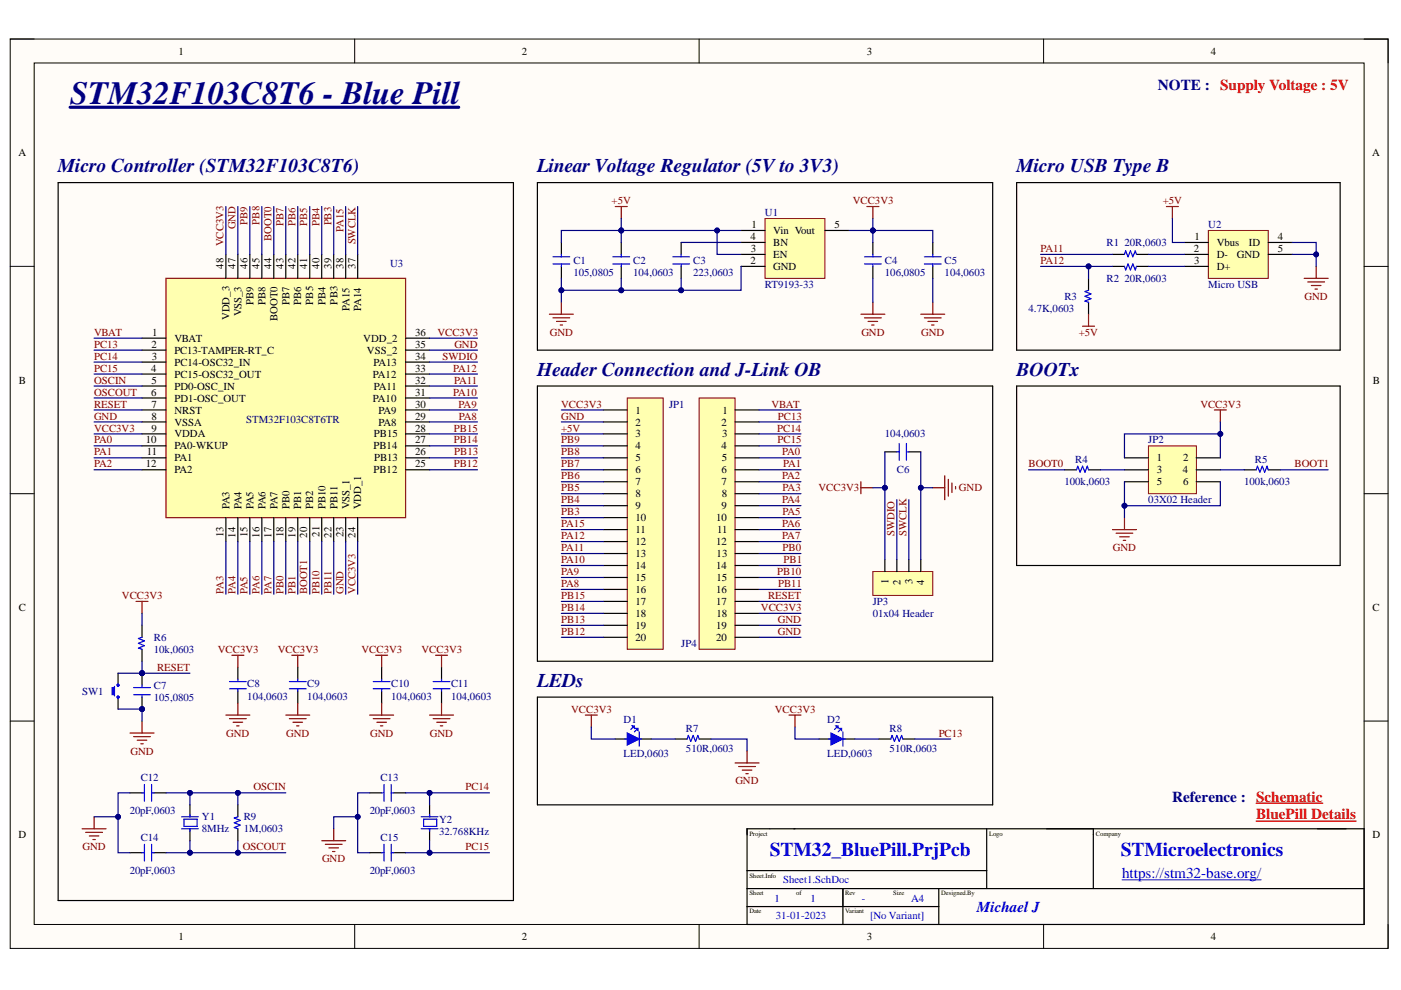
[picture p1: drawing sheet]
<svg xmlns="http://www.w3.org/2000/svg" width="297mm" height="210mm" viewBox="0 0 297 210" stroke-linecap="round" stroke-linejoin="round" font-family="sans-serif">
<defs><g id="words">
<text font-size="6.9" fill="#000080" x="14.9" y="22">STM32F103C8T6 - Blue Pill</text>
<g font-size="4.1" fill="#000080">
<text x="12.3" y="36.5">Micro Controller (STM32F103C8T6)</text>
<text x="113.9" y="36.5">Linear Voltage Regulator (5V to 3V3)</text>
<text x="215.5" y="36.5">Micro USB Type B</text>
<text x="113.9" y="79.7">Header Connection and J-Link OB</text>
<text x="215.5" y="79.7">BOOTx</text>
<text x="113.9" y="145.6">LEDs</text>
</g>
<g font-size="4.1" fill="#00f">
<text x="163.2" y="181.4">STM32_BluePill.PrjPcb</text>
<text x="237.6" y="181.4">STMicroelectronics</text>
</g>
<g font-size="3.2" fill="#000080">
<text x="245.5" y="19">NOTE : Supply Voltage : 5V</text>
<text x="248.5" y="169.9">Reference : Schematic</text>
</g>
<text font-size="3.2" fill="#f00" x="266.3" y="173.7">BluePill Details</text>
<g font-size="3.2" fill="#00f">
<text x="237.9" y="186.2">https://stm32-base.org/</text>
<text x="207.1" y="193.3">Michael J</text>
</g>
<g font-size="2.3">
<text x="37.8" y="11.6">1</text>
<text x="110.7" y="11.6">2</text>
<text x="183.8" y="11.6">3</text>
<text x="256.7" y="11.6">4</text>
<text x="3.9" y="33.1">A</text>
<text x="290.9" y="33.1">A</text>
<text x="159.1" y="50.9">4</text>
<text x="159.2" y="53.4">3</text>
<text x="159.3" y="48.4">1</text>
<text x="163.9" y="49.6">Vin Vout</text>
<text x="163.9" y="52.2">BN</text>
<text x="176.9" y="48.4">5</text>
<text x="253.1" y="53.4">2</text>
<text x="253.3" y="50.9">1</text>
<text x="258" y="52.2">Vbus</text>
<text x="264.8" y="52.2">ID</text>
<text x="270.9" y="50.9">4</text>
<text x="270.9" y="53.4">5</text>
<text x="47.4" y="57" transform="rotate(-90 47.4 57)">48</text>
<text x="49.9" y="57" transform="rotate(-90 49.9 57)">47</text>
<text x="52.5" y="57" transform="rotate(-90 52.5 57)">46</text>
<text x="55" y="57" transform="rotate(-90 55 57)">45</text>
<text x="57.5" y="57" transform="rotate(-90 57.5 57)">44</text>
<text x="60.1" y="57" transform="rotate(-90 60.1 57)">43</text>
<text x="62.6" y="57" transform="rotate(-90 62.6 57)">42</text>
<text x="65.2" y="57" transform="rotate(-90 65.2 57)">41</text>
<text x="67.7" y="57" transform="rotate(-90 67.7 57)">40</text>
<text x="70.3" y="57" transform="rotate(-90 70.3 57)">39</text>
<text x="72.8" y="57" transform="rotate(-90 72.8 57)">38</text>
<text x="75.3" y="57" transform="rotate(-90 75.3 57)">37</text>
<text x="159.1" y="56">2</text>
<text x="163.9" y="54.7">EN</text>
<text x="163.9" y="57.2">GND</text>
<text x="253.2" y="56">3</text>
<text x="258" y="54.7">D-</text>
<text x="258" y="57.2">D+</text>
<text x="262.2" y="54.7">GND</text>
<text x="53.7" y="64.6" transform="rotate(-90 53.7 64.6)">PB9</text>
<text x="56.3" y="64.6" transform="rotate(-90 56.3 64.6)">PB8</text>
<text x="61.4" y="64.6" transform="rotate(-90 61.4 64.6)">PB7</text>
<text x="63.9" y="64.6" transform="rotate(-90 63.9 64.6)">PB6</text>
<text x="66.4" y="64.6" transform="rotate(-90 66.4 64.6)">PB5</text>
<text x="69" y="64.6" transform="rotate(-90 69 64.6)">PB4</text>
<text x="71.5" y="64.6" transform="rotate(-90 71.5 64.6)">PB3</text>
<text x="74.1" y="65.9" transform="rotate(-90 74.1 65.9)">PA15</text>
<text x="76.6" y="65.9" transform="rotate(-90 76.6 65.9)">PA14</text>
<text x="32.3" y="71.2">1</text>
<text x="48.7" y="67.9" transform="rotate(-90 48.7 67.9)">VDD_3</text>
<text x="51.2" y="67.1" transform="rotate(-90 51.2 67.1)">VSS_3</text>
<text x="58.8" y="68.1" transform="rotate(-90 58.8 68.1)">BOOT0</text>
<text x="88" y="71.2">36</text>
<text x="32.1" y="73.7">2</text>
<text x="32.2" y="76.3">3</text>
<text x="37" y="72.5">VBAT</text>
<text x="37" y="75">PC13-TAMPER-RT_C</text>
<text x="37" y="77.5">PC14-OSC32_IN</text>
<text x="77" y="72.5">VDD_2</text>
<text x="77.8" y="75">VSS_2</text>
<text x="79.2" y="77.5">PA13</text>
<text x="88" y="73.7">35</text>
<text x="88" y="76.3">34</text>
<text x="4" y="81.3">B</text>
<text x="32.1" y="78.8">4</text>
<text x="32.1" y="83.9">6</text>
<text x="32.2" y="81.3">5</text>
<text x="37" y="80.1">PC15-OSC32_OUT</text>
<text x="37" y="82.6">PD0-OSC_IN</text>
<text x="79.1" y="80.1">PA12</text>
<text x="79.3" y="82.6">PA11</text>
<text x="88" y="78.8">33</text>
<text x="88" y="81.3">32</text>
<text x="88" y="83.9">31</text>
<text x="291" y="81.3">B</text>
<text x="32.1" y="86.4">7</text>
<text x="32.1" y="89">8</text>
<text x="37" y="85.2">PD1-OSC_OUT</text>
<text x="37" y="87.7">NRST</text>
<text x="79.1" y="85.2">PA10</text>
<text x="80.2" y="87.7">PA9</text>
<text x="88" y="86.4">30</text>
<text x="88" y="89">29</text>
<text x="134.7" y="87.7">1</text>
<text x="153.2" y="87.7">1</text>
<text x="30.9" y="94">10</text>
<text x="32.1" y="91.5">9</text>
<text x="37" y="90.2">VSSA</text>
<text x="37" y="92.8">VDDA</text>
<text x="37" y="95.3">PA0-WKUP</text>
<text x="79.2" y="95.3">PB14</text>
<text x="79.3" y="92.8">PB15</text>
<text x="80.2" y="90.2">PA8</text>
<text x="88" y="91.5">28</text>
<text x="88" y="94">27</text>
<text x="134.7" y="90.2">2</text>
<text x="134.7" y="92.8">3</text>
<text x="134.7" y="95.3">4</text>
<text x="153" y="90.2">2</text>
<text x="153" y="95.3">4</text>
<text x="153.1" y="92.8">3</text>
<text x="30.9" y="99.1">12</text>
<text x="31.1" y="96.6">11</text>
<text x="37" y="97.8">PA1</text>
<text x="37" y="100.4">PA2</text>
<text x="79.2" y="100.4">PB12</text>
<text x="79.3" y="97.8">PB13</text>
<text x="88" y="96.6">26</text>
<text x="88" y="99.1">25</text>
<text x="134.7" y="97.8">5</text>
<text x="134.7" y="100.4">6</text>
<text x="153" y="100.4">6</text>
<text x="153" y="97.8">5</text>
<text x="245.2" y="100.4">3</text>
<text x="245.2" y="97.8">1</text>
<text x="250.8" y="100.4">4</text>
<text x="250.8" y="97.8">2</text>
<text x="48.7" y="108" transform="rotate(-90 48.7 108)">PA3</text>
<text x="51.2" y="108" transform="rotate(-90 51.2 108)">PA4</text>
<text x="53.7" y="108" transform="rotate(-90 53.7 108)">PA5</text>
<text x="56.3" y="108" transform="rotate(-90 56.3 108)">PA6</text>
<text x="58.8" y="108" transform="rotate(-90 58.8 108)">PA7</text>
<text x="61.4" y="108" transform="rotate(-90 61.4 108)">PB0</text>
<text x="63.9" y="108" transform="rotate(-90 63.9 108)">PB1</text>
<text x="66.4" y="108" transform="rotate(-90 66.4 108)">PB2</text>
<text x="69" y="108" transform="rotate(-90 69 108)">PB10</text>
<text x="71.5" y="108" transform="rotate(-90 71.5 108)">PB11</text>
<text x="74.1" y="108" transform="rotate(-90 74.1 108)">VSS_1</text>
<text x="76.6" y="108" transform="rotate(-90 76.6 108)">VDD_1</text>
<text x="134.7" y="102.9">7</text>
<text x="134.7" y="105.5">8</text>
<text x="134.7" y="108">9</text>
<text x="153" y="102.9">7</text>
<text x="153" y="108">9</text>
<text x="153" y="105.5">8</text>
<text x="245.2" y="102.9">5</text>
<text x="250.8" y="102.9">6</text>
<text x="47.4" y="113.9" transform="rotate(-90 47.4 113.9)">13</text>
<text x="49.9" y="114" transform="rotate(-90 49.9 114)">14</text>
<text x="52.5" y="113.9" transform="rotate(-90 52.5 113.9)">15</text>
<text x="55" y="114" transform="rotate(-90 55 114)">16</text>
<text x="57.5" y="114" transform="rotate(-90 57.5 114)">17</text>
<text x="60.1" y="113.9" transform="rotate(-90 60.1 113.9)">18</text>
<text x="62.6" y="114" transform="rotate(-90 62.6 114)">19</text>
<text x="65.2" y="114" transform="rotate(-90 65.2 114)">20</text>
<text x="67.7" y="113.8" transform="rotate(-90 67.7 113.8)">21</text>
<text x="70.3" y="114" transform="rotate(-90 70.3 114)">22</text>
<text x="72.8" y="113.9" transform="rotate(-90 72.8 113.9)">23</text>
<text x="75.3" y="114" transform="rotate(-90 75.3 114)">24</text>
<text x="134.7" y="110.5">10</text>
<text x="134.7" y="113.1">11</text>
<text x="151.9" y="110.5">10</text>
<text x="152" y="113.1">11</text>
<text x="134.7" y="115.6">12</text>
<text x="134.7" y="118.1">13</text>
<text x="151.9" y="115.6">12</text>
<text x="151.9" y="118.1">13</text>
<text x="134.7" y="120.6">14</text>
<text x="134.7" y="123.2">15</text>
<text x="134.7" y="125.8">16</text>
<text x="151.9" y="120.6">14</text>
<text x="151.9" y="125.8">16</text>
<text x="151.9" y="123.2">15</text>
<text x="188.4" y="123.8" transform="rotate(-90 188.4 123.8)">1</text>
<text x="190.9" y="124" transform="rotate(-90 190.9 124)">2</text>
<text x="193.4" y="123.9" transform="rotate(-90 193.4 123.9)">3</text>
<text x="196" y="124" transform="rotate(-90 196 124)">4</text>
<text x="4" y="129.6">C</text>
<text x="134.7" y="128.3">17</text>
<text x="134.7" y="130.8">18</text>
<text x="151.9" y="128.3">17</text>
<text x="151.9" y="130.8">18</text>
<text x="291" y="129.6">C</text>
<text x="134.7" y="133.4">19</text>
<text x="134.7" y="135.9">20</text>
<text x="151.9" y="133.4">19</text>
<text x="151.9" y="135.9">20</text>
<text x="3.9" y="177.7">D</text>
<text x="291" y="177.7">D</text>
<text x="37.8" y="199.3">1</text>
<text x="110.7" y="199.3">2</text>
<text x="183.8" y="199.3">3</text>
<text x="256.7" y="199.3">4</text>
</g>
<g font-size="2.3" fill="#800000">
<text x="52.5" y="47.6" transform="rotate(-90 52.5 47.6)">PB9</text>
<text x="55" y="47.6" transform="rotate(-90 55 47.6)">PB8</text>
<text x="60.1" y="47.9" transform="rotate(-90 60.1 47.9)">PB7</text>
<text x="62.6" y="47.9" transform="rotate(-90 62.6 47.9)">PB6</text>
<text x="65.2" y="47.9" transform="rotate(-90 65.2 47.9)">PB5</text>
<text x="67.7" y="47.9" transform="rotate(-90 67.7 47.9)">PB4</text>
<text x="70.3" y="47.8" transform="rotate(-90 70.3 47.8)">PB3</text>
<text x="129.7" y="43.3">+5V</text>
<text x="180.8" y="43.3">VCC3V3</text>
<text x="246.5" y="43.3">+5V</text>
<text x="47.4" y="52.2" transform="rotate(-90 47.4 52.2)">VCC3V3</text>
<text x="49.9" y="48.7" transform="rotate(-90 49.9 48.7)">GND</text>
<text x="57.5" y="51.1" transform="rotate(-90 57.5 51.1)">BOOT0</text>
<text x="72.8" y="49.1" transform="rotate(-90 72.8 49.1)">PA15</text>
<text x="75.3" y="51.8" transform="rotate(-90 75.3 51.8)">SWCLK</text>
<text x="220.6" y="53.4">PA11</text>
<text x="220.6" y="56">PA12</text>
<text x="276.6" y="63.6">GND</text>
<text x="19.9" y="71.2">VBAT</text>
<text x="92.7" y="71.2">VCC3V3</text>
<text x="116.6" y="71.2">GND</text>
<text x="182.6" y="71.2">GND</text>
<text x="195.3" y="71.2">GND</text>
<text x="228.7" y="71.2">+5V</text>
<text x="19.9" y="73.7">PC13</text>
<text x="19.9" y="76.3">PC14</text>
<text x="93.8" y="76.3">SWDIO</text>
<text x="96.3" y="73.7">GND</text>
<text x="19.9" y="78.8">PC15</text>
<text x="19.9" y="81.3">OSCIN</text>
<text x="19.9" y="83.9">OSCOUT</text>
<text x="96.1" y="78.8">PA12</text>
<text x="96.1" y="83.9">PA10</text>
<text x="96.3" y="81.3">PA11</text>
<text x="19.9" y="86.4">RESET</text>
<text x="19.9" y="89">GND</text>
<text x="97.2" y="86.4">PA9</text>
<text x="97.3" y="89">PA8</text>
<text x="119" y="89">GND</text>
<text x="119" y="86.4">VCC3V3</text>
<text x="163.6" y="86.4">VBAT</text>
<text x="164.9" y="89">PC13</text>
<text x="254.5" y="86.4">VCC3V3</text>
<text x="19.9" y="94">PA0</text>
<text x="19.9" y="91.5">VCC3V3</text>
<text x="96.2" y="94">PB14</text>
<text x="96.3" y="91.5">PB15</text>
<text x="119" y="94">PB9</text>
<text x="119" y="91.5">+5V</text>
<text x="164.8" y="91.5">PC14</text>
<text x="164.9" y="94">PC15</text>
<text x="19.9" y="96.6">PA1</text>
<text x="19.9" y="99.1">PA2</text>
<text x="96.2" y="99.1">PB12</text>
<text x="96.3" y="96.6">PB13</text>
<text x="119" y="101.6">PB6</text>
<text x="119" y="99.1">PB7</text>
<text x="119" y="96.6">PB8</text>
<text x="165.8" y="96.6">PA0</text>
<text x="165.8" y="101.6">PA2</text>
<text x="166" y="99.1">PA1</text>
<text x="218.1" y="99.1">BOOT0</text>
<text x="274.5" y="99.1">BOOT1</text>
<text x="119" y="106.7">PB4</text>
<text x="119" y="104.2">PB5</text>
<text x="165.8" y="106.7">PA4</text>
<text x="165.9" y="104.2">PA3</text>
<text x="173.5" y="104.2">VCC3V3</text>
<text x="203.3" y="104.2">GND</text>
<text x="119" y="111.8">PA15</text>
<text x="119" y="109.3">PB3</text>
<text x="165.8" y="111.8">PA6</text>
<text x="165.9" y="109.3">PA5</text>
<text x="189.6" y="113.6" transform="rotate(-90 189.6 113.6)">SWDIO</text>
<text x="192.2" y="113.6" transform="rotate(-90 192.2 113.6)">SWCLK</text>
<text x="119" y="119.4">PA10</text>
<text x="119" y="116.9">PA11</text>
<text x="119" y="114.3">PA12</text>
<text x="165.8" y="114.3">PA7</text>
<text x="165.9" y="116.9">PB0</text>
<text x="166.1" y="119.4">PB1</text>
<text x="235.9" y="116.9">GND</text>
<text x="47.4" y="126" transform="rotate(-90 47.4 126)">PA3</text>
<text x="49.9" y="126" transform="rotate(-90 49.9 126)">PA4</text>
<text x="52.5" y="126" transform="rotate(-90 52.5 126)">PA5</text>
<text x="55" y="126" transform="rotate(-90 55 126)">PA6</text>
<text x="57.5" y="126" transform="rotate(-90 57.5 126)">PA7</text>
<text x="60.1" y="126" transform="rotate(-90 60.1 126)">PB0</text>
<text x="62.6" y="126" transform="rotate(-90 62.6 126)">PB1</text>
<text x="65.2" y="126" transform="rotate(-90 65.2 126)">BOOT1</text>
<text x="67.7" y="126" transform="rotate(-90 67.7 126)">PB10</text>
<text x="70.3" y="126" transform="rotate(-90 70.3 126)">PB11</text>
<text x="72.8" y="126" transform="rotate(-90 72.8 126)">GND</text>
<text x="75.3" y="126" transform="rotate(-90 75.3 126)">VCC3V3</text>
<text x="119" y="124.4">PA8</text>
<text x="119" y="121.9">PA9</text>
<text x="164.8" y="121.9">PB10</text>
<text x="165" y="124.4">PB11</text>
<text x="25.9" y="127">VCC3V3</text>
<text x="119" y="129.6">PB14</text>
<text x="119" y="127">PB15</text>
<text x="161.3" y="129.6">VCC3V3</text>
<text x="162.8" y="127">RESET</text>
<text x="119" y="134.6">PB12</text>
<text x="119" y="132.1">PB13</text>
<text x="164.9" y="132.1">GND</text>
<text x="164.9" y="134.6">GND</text>
<text x="33.3" y="142.2">RESET</text>
<text x="46.2" y="138.4">VCC3V3</text>
<text x="58.9" y="138.4">VCC3V3</text>
<text x="76.6" y="138.4">VCC3V3</text>
<text x="89.4" y="138.4">VCC3V3</text>
<text x="121.1" y="151.1">VCC3V3</text>
<text x="164.3" y="151.1">VCC3V3</text>
<text x="27.7" y="160">GND</text>
<text x="48" y="156.2">GND</text>
<text x="60.7" y="156.2">GND</text>
<text x="78.5" y="156.2">GND</text>
<text x="91.1" y="156.2">GND</text>
<text x="199" y="156.2">PC13</text>
<text x="53.7" y="167.6">OSCIN</text>
<text x="98.7" y="167.6">PC14</text>
<text x="155.9" y="166.3">GND</text>
<text x="17.5" y="180.3">GND</text>
<text x="51.5" y="180.3">OSCOUT</text>
<text x="68.3" y="182.8">GND</text>
<text x="98.7" y="180.3">PC15</text>
</g>
<g font-size="2.3" fill="#000080">
<text x="162.2" y="45.8">U1</text>
<text x="234.6" y="52.2">R1</text>
<text x="238.4" y="52.2">20R,0603</text>
<text x="256.2" y="48.4">U2</text>
<text x="82.7" y="56.7">U3</text>
<text x="121.6" y="56">C1</text>
<text x="121.6" y="58.5">105,0805</text>
<text x="134.2" y="56">C2</text>
<text x="134.2" y="58.5">104,0603</text>
<text x="147" y="56">C3</text>
<text x="147" y="58.5">223,0603</text>
<text x="187.6" y="56">C4</text>
<text x="187.6" y="58.5">106,0805</text>
<text x="200.3" y="56">C5</text>
<text x="200.3" y="58.5">104,0603</text>
<text x="234.6" y="59.8">R2</text>
<text x="238.4" y="59.8">20R,0603</text>
<text x="162.2" y="61.1">RT9193-33</text>
<text x="225.7" y="63.6">R3</text>
<text x="256.2" y="61.1">Micro USB</text>
<text x="218.1" y="66.1">4.7K,0603</text>
<text x="52.2" y="89.7">STM32F103C8T6TR</text>
<text x="141.8" y="86.4">JP1</text>
<text x="187.6" y="92.8">104,0603</text>
<text x="243.5" y="94">JP2</text>
<text x="190.1" y="100.4">C6</text>
<text x="228" y="98.1">R4</text>
<text x="266.1" y="98.1">R5</text>
<text x="225.7" y="102.9">100k,0603</text>
<text x="243.5" y="106.7">03X02 Header</text>
<text x="263.8" y="102.9">100k,0603</text>
<text x="185" y="128.3">JP3</text>
<text x="185" y="130.8">01x04 Header</text>
<text x="32.6" y="135.9">R6</text>
<text x="144.4" y="137.2">JP4</text>
<text x="32.6" y="138.4">10k,0603</text>
<text x="17.4" y="147.3">SW1</text>
<text x="32.6" y="146">C7</text>
<text x="32.6" y="148.6">105,0805</text>
<text x="52.4" y="145.8">C8</text>
<text x="52.4" y="148.3">104,0603</text>
<text x="65.2" y="145.8">C9</text>
<text x="65.2" y="148.3">104,0603</text>
<text x="82.9" y="145.8">C10</text>
<text x="82.9" y="148.3">104,0603</text>
<text x="95.6" y="145.8">C11</text>
<text x="95.6" y="148.3">104,0603</text>
<text x="132.2" y="153.4">D1</text>
<text x="145.4" y="155.2">R7</text>
<text x="175.4" y="153.4">D2</text>
<text x="188.6" y="155.2">R8</text>
<text x="132.2" y="160.5">LED,0603</text>
<text x="145.4" y="159.5">510R,0603</text>
<text x="175.4" y="160.5">LED,0603</text>
<text x="188.6" y="159.5">510R,0603</text>
<text x="29.8" y="165.6">C12</text>
<text x="80.7" y="165.6">C13</text>
<text x="27.5" y="172.7">20pF,0603</text>
<text x="42.8" y="173.9">Y1</text>
<text x="51.7" y="173.9">R9</text>
<text x="78.4" y="172.7">20pF,0603</text>
<text x="29.8" y="178.3">C14</text>
<text x="42.8" y="176.5">8MHz</text>
<text x="51.7" y="176.5">1M,0603</text>
<text x="80.7" y="178.3">C15</text>
<text x="93.1" y="174.5">Y2</text>
<text x="93.1" y="177">32.768KHz</text>
<text x="27.5" y="185.3">20pF,0603</text>
<text x="78.4" y="185.3">20pF,0603</text>
</g>
<g font-size="2.3" fill="#00f">
<text x="164.2" y="191.2">1</text>
<text x="166" y="187.1">Sheet1.SchDoc</text>
<text x="171.8" y="191.2">1</text>
<text x="182.7" y="191.2">-</text>
<text x="193.2" y="191.2">A4</text>
<text x="164.5" y="194.8">31-01-2023</text>
<text x="184.5" y="194.8">[No Variant]</text>
</g>
<g font-size="1.4">
<text x="158.9" y="177.2">Project</text>
<text x="209.7" y="177.2">Logo</text>
<text x="232.3" y="177.2">Company</text>
<text x="158.9" y="186.1">Sheet.Info</text>
<text x="158.9" y="189.9">Sheet</text>
<text x="168.8" y="189.9">of</text>
<text x="179.2" y="189.9">Rev</text>
<text x="189.4" y="189.9">Size</text>
<text x="199.5" y="189.9">Designed.By</text>
<text x="158.9" y="193.7">Date</text>
<text x="179.2" y="193.7">Variant</text>
</g>
</g></defs>
<path d="M2.2 8.3h292.1v192.8h-292.1z" fill-rule="evenodd" fill="#fffcf8"/>
<path d="M2.2 8.3h292.1v192.8h-292.1z" fill="none" stroke="#000" stroke-width=".21"/>
<path d="M7.2 13.4h282v182.6h-282z" fill-rule="evenodd" fill="#fffcf8"/>
<g fill="none" stroke="#000" stroke-width=".21">
<path d="M2.2 8.3h5M7.2 13.4h282v182.6h-282zM75.2 8.3v5M148.2 8.3v5M221.3 8.3v5.1M289.2 8.3h5.1v5.1M2.2 56.5h5M289.2 56.5h5.1M2.2 104.7h5M289.2 104.7h5.1M2.2 152.9h5M289.2 152.9h5.1"/>
<path d="M75.2 196v5.1M148.2 196v5.1M221.3 196v5.1M294.3 196v5.1"/>
</g>
<g fill="none" stroke="#000" stroke-width=".25">
<path d="M12.3 38.7h96.6v152.2h-96.6zM50.4 141.5v2.5M50.4 146.5v2.6M63.1 141.5v2.5M63.1 146.5v2.6M80.9 141.5v2.5M80.9 146.5v2.6M93.6 141.5v2.5M93.6 146.5v2.6M27.6 168.1h2.5M32.7 168.1h2.5M40.3 170.6v2.6"/>
<path d="M40.3 175.7v2.6M50.4 170.6v2.6M50.4 175.7v2.6M78.4 168.1h2.5M83.5 168.1h2.5M91.1 170.6v2.6M91.1 175.7v2.6M158.4 175.7h130.8v20.3h-130.8zM209.2 175.7v12.7M231.8 175.7v12.7M27.6 180.8h2.5M32.7 180.8h2.5"/>
<path d="M78.4 180.8h2.5M83.5 180.8h2.5M158.4 192.2h40.6M158.4 188.4h130.8M158.4 184.6h50.8M178.7 188.4v7.6M199 188.4v7.6"/>
</g>
<path d="M237.9 186.5h29.5" fill="none" stroke="#00f" stroke-width=".21"/>
<path d="M14.9 22.7h82.4" fill="none" stroke="#000080" stroke-width=".67"/>
<g fill="none" stroke="#00f" stroke-width=".25">
<path d="M48.7 146h3.5M48.7 144.5h3.5M50.4 144v.5M50.4 146v.5M61.4 146h3.5M61.4 144.5h3.5M63.1 144v.5M63.1 146v.5M79.1 146h3.6M79.1 144.5h3.6M80.9 144v.5M80.9 146v.5"/>
<path d="M91.8 146h3.6M91.8 144.5h3.6M93.6 144v.5M93.6 146v.5M30.1 168.1h.5M30.6 166.3v3.6M30.6 179v3.6M32.1 166.3v3.6M32.1 168.1h.6M32.1 179v3.6M38.5 175.7h3.6M38.5 173.2h3.6"/>
<path d="M39 173.7h2.8v1.5h-2.8zM40.3 172.7v.5M40.3 175.7v.5M50.4 173.2l-.7 .2 1.2 .5-1.2 .5 1.2 .6-1.2 .5 .7 .2M80.9 168.1h.5M81.4 166.3v3.6M81.4 179v3.6M82.9 168.1h.6M82.9 166.3v3.6M82.9 179v3.6M89.3 175.7h3.6M89.3 173.2h3.6"/>
<path d="M89.8 173.7h2.8v1.5h-2.8zM91.1 172.7v.5M91.1 175.7v.5M30.1 180.8h.5M32.1 180.8h.6M80.9 180.8h.5M82.9 180.8h.6"/>
</g>
<g fill="none" stroke="#800000" stroke-width=".25">
<path d="M49.2 138.9h2.5M50.4 138.9v2.6M61.9 138.9h2.5M63.1 138.9v2.6M79.6 138.9h2.6M80.9 138.9v2.6M92.3 138.9h2.6M93.6 138.9v2.6M47.9 151.6h5.1M48.7 152.4h3.5M49.4 153.1h2M50.2 153.9h.5"/>
<path d="M50.4 149.1v2.5M60.6 151.6h5.1M61.4 152.4h3.5M62.1 153.1h2M62.9 153.9h.5M63.1 149.1v2.5M78.4 151.6h5.1M79.1 152.4h3.6M79.9 153.1h2M80.7 153.9h.5M80.9 149.1v2.5M91.1 151.6h5.1"/>
<path d="M91.8 152.4h3.6M92.6 153.1h2M93.4 153.9h.5M93.6 149.1v2.5M17.4 175.7h5.1M18.2 176.5h3.5M18.9 177.2h2.1M19.7 178h.5M20 173.2v2.5M68.2 178.3h5.1M69 179h3.5M69.7 179.8h2.1"/>
<path d="M70.8 175.7v2.6M70.5 180.5h.5"/>
</g>
<path d="M148.2 84.4h7.6v53.3h-7.6z" fill-rule="evenodd" fill="#ffffb0"/>
<path d="M148.2 84.4h7.6v53.3h-7.6z" fill="none" stroke="#800000" stroke-width=".21"/>
<g fill="none" stroke="#000" stroke-width=".25">
<path d="M155.8 86.9h5.1M155.8 89.5h5.1M155.8 92h5.1M155.8 94.5h5.1M155.8 97.1h5.1M155.8 99.6h5.1M155.8 102.1h5.1M155.8 104.7h5.1M155.8 107.2h5.1M155.8 109.8h5.1M155.8 112.3h5.1M155.8 114.8h5.1"/>
<path d="M155.8 117.4h5.1M155.8 119.9h5.1M155.8 122.4h5.1M155.8 125h5.1M155.8 127.5h5.1M155.8 130.1h5.1M155.8 132.6h5.1M155.8 135.1h5.1"/>
</g>
<path d="M133 84.4h7.6v53.3h-7.6z" fill-rule="evenodd" fill="#ffffb0"/>
<path d="M133 84.4h7.6v53.3h-7.6z" fill="none" stroke="#800000" stroke-width=".21"/>
<g fill="none" stroke="#000" stroke-width=".25">
<path d="M127.9 86.9h5.1M127.9 89.5h5.1M127.9 92h5.1M127.9 94.5h5.1M127.9 97.1h5.1M127.9 99.6h5.1M127.9 102.1h5.1M127.9 104.7h5.1M127.9 107.2h5.1M127.9 109.8h5.1M127.9 112.3h5.1M127.9 114.8h5.1"/>
<path d="M127.9 117.4h5.1M127.9 119.9h5.1M127.9 122.4h5.1M127.9 125h5.1M127.9 127.5h5.1M127.9 130.1h5.1M127.9 132.6h5.1M127.9 135.1h5.1"/>
</g>
<path d="M256.2 48.9h12.7v10.1h-12.7z" fill-rule="evenodd" fill="#ffffb0"/>
<path d="M256.2 48.9h12.7v10.1h-12.7z" fill="none" stroke="#800000" stroke-width=".21"/>
<g fill="none" stroke="#000" stroke-width=".25">
<path d="M119 51.4v2.5M119 56.5v2.5M131.7 51.4v2.5M131.7 56.5v2.5M144.4 51.4v2.5M144.4 56.5v2.5M230.8 59v2.5M235.9 53.9h2.5M235.9 56.5h2.5M241 53.9h2.5M241 56.5h2.5M251.1 51.4h5.1"/>
<path d="M251.1 53.9h5.1M251.1 56.5h5.1M268.9 51.4h5.1M268.9 53.9h5.1M230.8 64.1v2.5"/>
</g>
<g fill="none" stroke="#800000" stroke-width=".25">
<path d="M247.3 43.8h2.5M248.6 43.8v2.5M276.5 59h5.1M277.3 59.8h3.5M279.1 56.5v2.5M116.5 66.6h5.1M117.2 67.4h3.6M118 68.1h2M118.8 68.9h.5M119 64.1v2.5M229.5 69.2h2.6M230.8 66.6v2.6"/>
<path d="M278 60.5h2.1M278.8 61.3h.5"/>
</g>
<g fill="none" stroke="#00f" stroke-width=".25">
<path d="M117.2 56h3.6M117.2 54.4h3.6M119 53.9v.5M119 56v.5M129.9 56h3.6M129.9 54.4h3.6M131.7 53.9v.5M131.7 56v.5M142.6 56h3.6M142.6 54.4h3.6M144.4 53.9v.5M144.4 56v.5"/>
<path d="M238.4 53.9l.3-.7 .5 1.2 .5-1.2 .5 1.2 .5-1.2 .3 .7M238.4 56.5l.3 .7 .5-1.2 .5 1.2 .5-1.2 .5 1.2 .3-.7M230.8 61.5l-.8 .3 1.3 .5-1.3 .5 1.3 .5-1.3 .5 .8 .3"/>
</g>
<path d="M162.2 46.3h12.7v12.7h-12.7z" fill-rule="evenodd" fill="#ffffb0"/>
<path d="M162.2 46.3h12.7v12.7h-12.7z" fill="none" stroke="#800000" stroke-width=".21"/>
<g fill="none" stroke="#000" stroke-width=".25">
<path d="M113.9 38.7h96.6v35.5h-96.6zM157.1 48.9h5.1M157.1 51.4h5.1M157.1 53.9h5.1M157.1 56.5h5.1M174.9 48.9h5.1M185.1 51.4v2.5M185.1 56.5v2.5M197.8 51.4v2.5M197.8 56.5v2.5M113.9 81.8h96.6v58.4h-96.6zM225.7 99.6h2.5"/>
<path d="M230.8 99.6h2.5"/>
</g>
<path d="M183.3 56h3.5M183.3 54.4h3.5M185.1 53.9v.5M185.1 56v.5M196 56h3.5M196 54.4h3.5M197.8 53.9v.5M197.8 56v.5M228.2 99.6l.3-.8 .5 1.3 .5-1.3 .5 1.3 .5-1.3 .3 .8" fill="none" stroke="#00f" stroke-width=".25"/>
<g fill="none" stroke="#800000" stroke-width=".25">
<path d="M130.4 43.8h2.6M131.7 43.8v2.5M183.8 43.8h2.5M185.1 43.8v2.5M182.5 66.6h5.1M183.3 67.4h3.5M184 68.2h2.1M184.8 68.9h.5M185.1 64.1v2.5M195.2 66.6h5.1M196 67.4h3.5M196.7 68.2h2.1"/>
<path d="M197.5 68.9h.5M197.8 64.1v2.5"/>
</g>
<path d="M243.5 94.5h10.2v10.2h-10.2z" fill-rule="evenodd" fill="#ffffb0"/>
<path d="M243.5 94.5h10.2v10.2h-10.2z" fill="none" stroke="#800000" stroke-width=".21"/>
<path d="M215.5 38.7h68.6v35.5h-68.6zM215.5 81.8h68.6v38.1h-68.6zM238.4 99.6h5.1M238.4 97.1h5.1M253.7 99.6h5M253.7 97.1h5M263.8 99.6h2.5M268.9 99.6h2.5M238.4 102.1h5.1M253.7 102.1h5" fill="none" stroke="#000" stroke-width=".25"/>
<path d="M257.5 86.9h2.5M258.7 86.9v2.6M235.9 112.3h5.1M236.6 113.1h3.6M237.4 113.8h2M238.2 114.6h.5M238.4 109.8v2.5" fill="none" stroke="#800000" stroke-width=".25"/>
<path d="M266.3 99.6l.3-.8 .5 1.3 .5-1.3 .5 1.3 .5-1.3 .3 .8" fill="none" stroke="#00f" stroke-width=".25"/>
<path d="M185.1 121.2h12.7v5h-12.7z" fill-rule="evenodd" fill="#ffffb0"/>
<path d="M185.1 121.2h12.7v5h-12.7z" fill="none" stroke="#800000" stroke-width=".21"/>
<path d="M187.6 95.8h2.5M192.7 95.8h2.5M187.6 118.6v2.6M190.1 118.6v2.6M192.7 118.6v2.6M195.2 118.6v2.6" fill="none" stroke="#000" stroke-width=".25"/>
<path d="M190.1 95.8h.6M190.7 94v3.6M192.2 94v3.6M192.2 95.8h.5" fill="none" stroke="#00f" stroke-width=".25"/>
<path d="M182.5 103.4h2.6M182.5 102.1v2.6M197.8 103.4h2.5M200.3 100.9v5.1M201.1 101.6v3.6M201.8 102.4v2M202.6 103.2v.5M28.8 127.5h2.6M30.1 127.5v2.6" fill="none" stroke="#800000" stroke-width=".25"/>
<circle cx="30.1" cy="150.3" r=".51" fill="#000080"/>
<circle cx="30.1" cy="150.3" r=".51" fill="none" stroke="#000080" stroke-width=".21"/>
<circle cx="30.1" cy="142.7" r=".51" fill="#000080"/>
<circle cx="30.1" cy="142.7" r=".51" fill="none" stroke="#000080" stroke-width=".21"/>
<path d="M30.1 147.8v2.5" fill="none" stroke="#000" stroke-width=".25"/>
<circle cx="30.1" cy="150.3" r=".51" fill="#000080"/>
<circle cx="30.1" cy="150.3" r=".51" fill="none" stroke="#000080" stroke-width=".21"/>
<path d="M30.1 142.7v2.6" fill="none" stroke="#000" stroke-width=".25"/>
<circle cx="30.1" cy="142.7" r=".51" fill="#000080"/>
<circle cx="30.1" cy="142.7" r=".51" fill="none" stroke="#000080" stroke-width=".21"/>
<g fill="none" stroke="#00f" stroke-width=".25">
<path d="M24.3 145.5v2.1M28.3 147.3h3.6M28.3 145.8h3.6M30.1 145.3v.5M30.1 147.3v.5"/>
<circle cx="25" cy="145.3" r=".21"/>
<circle cx="25" cy="147.8" r=".21"/>
</g>
<path d="M25 142.7v2.6M25 147.8v2.5" fill="none" stroke="#000" stroke-width=".25"/>
<path d="M23.8 145.8h.5v1.5h-.5z" fill-rule="evenodd" fill="#00f"/>
<path d="M23.8 145.8h.5v1.5h-.5z" fill="none" stroke="#00f" stroke-width=".21"/>
<path d="M27.6 155.4h5.1M28.3 156.2h3.6M29.1 156.9h2M29.9 157.7h.5M30.1 152.9v2.5M124.1 151.6h2.5M125.4 151.6v2.6M167.3 151.6h2.5M168.6 151.6v2.6" fill="none" stroke="#800000" stroke-width=".25"/>
<path d="M30.1 132.6v2.5M30.1 137.7v2.5" fill="none" stroke="#000" stroke-width=".25"/>
<path d="M30.1 135.1l-.8 .3 1.3 .5-1.3 .5 1.3 .5-1.3 .5 .8 .3" fill="none" stroke="#00f" stroke-width=".25"/>
<path d="M133 155.4l2.5 1.3-2.5 1.3z" fill="#00f"/>
<path d="M132.5 156.7h.5M133 155.4l2.5 1.3-2.5 1.3zM134.3 154.2l-.6 .5M135.5 156.7h.5M135.5 155.2v3" fill="none" stroke="#00f" stroke-width=".25"/>
<path d="M130.4 156.7h2.6M135.5 156.7h2.6" fill="none" stroke="#000" stroke-width=".25"/>
<path d="M134 153.9h.5v.5z" fill="#00f"/>
<path d="M134 153.9h.5v.5z" fill="none" stroke="#00f" stroke-width=".21"/>
<path d="M135 154.7l-.5 .5" fill="none" stroke="#00f" stroke-width=".25"/>
<path d="M134.8 154.4h.5v.5z" fill="#00f"/>
<path d="M134.8 154.4h.5v.5z" fill="none" stroke="#00f" stroke-width=".21"/>
<path d="M176.2 155.4l2.5 1.3-2.5 1.3z" fill="#00f"/>
<path d="M175.7 156.7h.5M176.2 155.4l2.5 1.3-2.5 1.3zM177.4 154.2l-.5 .5M178.7 156.7h.5M178.7 155.2v3" fill="none" stroke="#00f" stroke-width=".25"/>
<path d="M173.6 156.7h2.6M178.7 156.7h2.6" fill="none" stroke="#000" stroke-width=".25"/>
<path d="M177.2 153.9h.5v.5z" fill="#00f"/>
<path d="M177.2 153.9h.5v.5z" fill="none" stroke="#00f" stroke-width=".21"/>
<path d="M178.2 154.7l-.5 .5" fill="none" stroke="#00f" stroke-width=".25"/>
<path d="M178 154.4h.5v.5z" fill="#00f"/>
<path d="M178 154.4h.5v.5z" fill="none" stroke="#00f" stroke-width=".21"/>
<path d="M113.9 147.8h96.6v22.8h-96.6zM143.2 156.7h2.5M148.2 156.7h2.6M186.3 156.7h2.6M191.4 156.7h2.6" fill="none" stroke="#000" stroke-width=".25"/>
<path d="M145.7 156.7l.2-.8 .6 1.3 .5-1.3 .5 1.3 .5-1.3 .2 .8M188.9 156.7l.2-.8 .5 1.3 .5-1.3 .6 1.3 .5-1.3 .2 .8" fill="none" stroke="#00f" stroke-width=".25"/>
<path d="M158.4 159.2v2.6M155.8 161.8h5.1M156.6 162.5h3.6M157.4 163.3h2M158.1 164h.5" fill="none" stroke="#800000" stroke-width=".25"/>
<path d="M266.3 170.3h14.1M266.3 174.1h21.2" fill="none" stroke="#f00" stroke-width=".3"/>
<path d="M35.2 59h50.8v50.8h-50.8z" fill-rule="evenodd" fill="#ffffb0"/>
<path d="M35.2 59h50.8v50.8h-50.8z" fill="none" stroke="#800000" stroke-width=".25"/>
<g fill="none" stroke="#000" stroke-width=".25">
<path d="M47.9 53.9v5.1M50.4 53.9v5.1M53 53.9v5.1M55.5 53.9v5.1M58.1 53.9v5.1M60.6 53.9v5.1M63.1 53.9v5.1M65.7 53.9v5.1M68.2 53.9v5.1M70.8 53.9v5.1M73.3 53.9v5.1M75.8 53.9v5.1"/>
<path d="M30.1 71.7h5.1M30.1 74.2h5.1M30.1 76.8h5.1M30.1 79.3h5.1M86 71.7h5.1M86 74.2h5.1M86 76.8h5.1M86 79.3h5.1M30.1 81.8h5.1M30.1 84.4h5.1M30.1 86.9h5.1M30.1 89.5h5.1"/>
<path d="M30.1 92h5.1M30.1 94.5h5.1M30.1 97.1h5.1M30.1 99.6h5.1M86 81.8h5.1M86 84.4h5.1M86 86.9h5.1M86 89.5h5.1M86 92h5.1M86 94.5h5.1M86 97.1h5.1M86 99.6h5.1"/>
<path d="M47.9 109.8v5M50.4 109.8v5M53 109.8v5M55.5 109.8v5M58.1 109.8v5M60.6 109.8v5M63.1 109.8v5M65.7 109.8v5M68.2 109.8v5M70.8 109.8v5M73.3 109.8v5M75.8 109.8v5"/>
</g>
<path d="M27.6 168.1h-2.6v12.7h2.6" fill="none" stroke="#000080" stroke-width=".25"/>
<circle cx="25" cy="173.2" r=".51" fill="#000080"/>
<circle cx="25" cy="173.2" r=".51" fill="none" stroke="#000080" stroke-width=".21"/>
<path d="M78.4 168.1h-2.6v12.7h2.6" fill="none" stroke="#000080" stroke-width=".25"/>
<circle cx="75.8" cy="173.2" r=".51" fill="#000080"/>
<circle cx="75.8" cy="173.2" r=".51" fill="none" stroke="#000080" stroke-width=".21"/>
<path d="M75.8 173.2h-5v2.5" fill="none" stroke="#000080" stroke-width=".25"/>
<circle cx="75.8" cy="173.2" r=".51" fill="#000080"/>
<circle cx="75.8" cy="173.2" r=".51" fill="none" stroke="#000080" stroke-width=".21"/>
<path d="M20 173.2h5" fill="none" stroke="#000080" stroke-width=".25"/>
<circle cx="25" cy="173.2" r=".51" fill="#000080"/>
<circle cx="25" cy="173.2" r=".51" fill="none" stroke="#000080" stroke-width=".21"/>
<path d="M40.3 178.3v2.5" fill="none" stroke="#000080" stroke-width=".25"/>
<circle cx="40.3" cy="180.8" r=".51" fill="#000080"/>
<circle cx="40.3" cy="180.8" r=".51" fill="none" stroke="#000080" stroke-width=".21"/>
<path d="M40.3 168.1v2.5" fill="none" stroke="#000080" stroke-width=".25"/>
<circle cx="40.3" cy="168.1" r=".51" fill="#000080"/>
<circle cx="40.3" cy="168.1" r=".51" fill="none" stroke="#000080" stroke-width=".21"/>
<path d="M35.2 180.8h25.4" fill="none" stroke="#000080" stroke-width=".25"/>
<circle cx="40.3" cy="180.8" r=".51" fill="#000080"/>
<circle cx="40.3" cy="180.8" r=".51" fill="none" stroke="#000080" stroke-width=".21"/>
<circle cx="50.4" cy="180.8" r=".51" fill="#000080"/>
<circle cx="50.4" cy="180.8" r=".51" fill="none" stroke="#000080" stroke-width=".21"/>
<path d="M35.2 168.1h25.4" fill="none" stroke="#000080" stroke-width=".25"/>
<circle cx="40.3" cy="168.1" r=".51" fill="#000080"/>
<circle cx="40.3" cy="168.1" r=".51" fill="none" stroke="#000080" stroke-width=".21"/>
<circle cx="50.4" cy="168.1" r=".51" fill="#000080"/>
<circle cx="50.4" cy="168.1" r=".51" fill="none" stroke="#000080" stroke-width=".21"/>
<path d="M50.4 178.3v2.5" fill="none" stroke="#000080" stroke-width=".25"/>
<circle cx="50.4" cy="180.8" r=".51" fill="#000080"/>
<circle cx="50.4" cy="180.8" r=".51" fill="none" stroke="#000080" stroke-width=".21"/>
<path d="M50.4 168.1v2.5" fill="none" stroke="#000080" stroke-width=".25"/>
<circle cx="50.4" cy="168.1" r=".51" fill="#000080"/>
<circle cx="50.4" cy="168.1" r=".51" fill="none" stroke="#000080" stroke-width=".21"/>
<path d="M86 180.8h17.8" fill="none" stroke="#000080" stroke-width=".25"/>
<circle cx="91.1" cy="180.8" r=".51" fill="#000080"/>
<circle cx="91.1" cy="180.8" r=".51" fill="none" stroke="#000080" stroke-width=".21"/>
<path d="M86 168.1h17.8" fill="none" stroke="#000080" stroke-width=".25"/>
<circle cx="91.1" cy="168.1" r=".51" fill="#000080"/>
<circle cx="91.1" cy="168.1" r=".51" fill="none" stroke="#000080" stroke-width=".21"/>
<path d="M91.1 178.3v2.5" fill="none" stroke="#000080" stroke-width=".25"/>
<circle cx="91.1" cy="180.8" r=".51" fill="#000080"/>
<circle cx="91.1" cy="180.8" r=".51" fill="none" stroke="#000080" stroke-width=".21"/>
<path d="M91.1 168.1v2.5" fill="none" stroke="#000080" stroke-width=".25"/>
<circle cx="91.1" cy="168.1" r=".51" fill="#000080"/>
<circle cx="91.1" cy="168.1" r=".51" fill="none" stroke="#000080" stroke-width=".21"/>
<path d="M220.6 56.5h15.3M220.6 53.9h15.3M248.6 46.3v5.1h2.5" fill="none" stroke="#000080" stroke-width=".25"/>
<circle cx="230.8" cy="56.5" r=".51" fill="#000080"/>
<circle cx="230.8" cy="56.5" r=".51" fill="none" stroke="#000080" stroke-width=".21"/>
<path d="M243.5 53.9h7.6M243.5 56.5h7.6M274 51.4h5.1v5.1" fill="none" stroke="#000080" stroke-width=".25"/>
<circle cx="279.1" cy="53.9" r=".51" fill="#000080"/>
<circle cx="279.1" cy="53.9" r=".51" fill="none" stroke="#000080" stroke-width=".21"/>
<path d="M274 53.9h5.1" fill="none" stroke="#000080" stroke-width=".25"/>
<circle cx="279.1" cy="53.9" r=".51" fill="#000080"/>
<circle cx="279.1" cy="53.9" r=".51" fill="none" stroke="#000080" stroke-width=".21"/>
<path d="M230.8 56.5v2.5" fill="none" stroke="#000080" stroke-width=".25"/>
<circle cx="230.8" cy="56.5" r=".51" fill="#000080"/>
<circle cx="230.8" cy="56.5" r=".51" fill="none" stroke="#000080" stroke-width=".21"/>
<path d="M119 59v5.1M185.1 59v5.1M197.8 59v5.1" fill="none" stroke="#000080" stroke-width=".25"/>
<circle cx="119" cy="61.5" r=".51" fill="#000080"/>
<circle cx="119" cy="61.5" r=".51" fill="none" stroke="#000080" stroke-width=".21"/>
<path d="M131.7 48.9v2.5M144.4 51.4h12.7" fill="none" stroke="#000080" stroke-width=".25"/>
<circle cx="131.7" cy="48.9" r=".51" fill="#000080"/>
<circle cx="131.7" cy="48.9" r=".51" fill="none" stroke="#000080" stroke-width=".21"/>
<path d="M131.7 46.3v2.6" fill="none" stroke="#000080" stroke-width=".25"/>
<circle cx="131.7" cy="48.9" r=".51" fill="#000080"/>
<circle cx="131.7" cy="48.9" r=".51" fill="none" stroke="#000080" stroke-width=".21"/>
<path d="M180 48.9h5.1" fill="none" stroke="#000080" stroke-width=".25"/>
<circle cx="185.1" cy="48.9" r=".51" fill="#000080"/>
<circle cx="185.1" cy="48.9" r=".51" fill="none" stroke="#000080" stroke-width=".21"/>
<path d="M185.1 48.9h12.7v2.5" fill="none" stroke="#000080" stroke-width=".25"/>
<circle cx="185.1" cy="48.9" r=".51" fill="#000080"/>
<circle cx="185.1" cy="48.9" r=".51" fill="none" stroke="#000080" stroke-width=".21"/>
<path d="M144.4 59v2.5h-25.4" fill="none" stroke="#000080" stroke-width=".25"/>
<circle cx="119" cy="61.5" r=".51" fill="#000080"/>
<circle cx="119" cy="61.5" r=".51" fill="none" stroke="#000080" stroke-width=".21"/>
<circle cx="131.7" cy="61.5" r=".51" fill="#000080"/>
<circle cx="131.7" cy="61.5" r=".51" fill="none" stroke="#000080" stroke-width=".21"/>
<circle cx="144.4" cy="61.5" r=".51" fill="#000080"/>
<circle cx="144.4" cy="61.5" r=".51" fill="none" stroke="#000080" stroke-width=".21"/>
<path d="M131.7 59v2.5" fill="none" stroke="#000080" stroke-width=".25"/>
<circle cx="131.7" cy="61.5" r=".51" fill="#000080"/>
<circle cx="131.7" cy="61.5" r=".51" fill="none" stroke="#000080" stroke-width=".21"/>
<path d="M152 48.9v5h5.1" fill="none" stroke="#000080" stroke-width=".25"/>
<circle cx="152" cy="48.9" r=".51" fill="#000080"/>
<circle cx="152" cy="48.9" r=".51" fill="none" stroke="#000080" stroke-width=".21"/>
<path d="M157.1 56.5v5h-12.7" fill="none" stroke="#000080" stroke-width=".25"/>
<circle cx="144.4" cy="61.5" r=".51" fill="#000080"/>
<circle cx="144.4" cy="61.5" r=".51" fill="none" stroke="#000080" stroke-width=".21"/>
<path d="M157.1 48.9h-38.1v2.5" fill="none" stroke="#000080" stroke-width=".25"/>
<circle cx="131.7" cy="48.9" r=".51" fill="#000080"/>
<circle cx="131.7" cy="48.9" r=".51" fill="none" stroke="#000080" stroke-width=".21"/>
<circle cx="152" cy="48.9" r=".51" fill="#000080"/>
<circle cx="152" cy="48.9" r=".51" fill="none" stroke="#000080" stroke-width=".21"/>
<path d="M185.1 46.3v5.1" fill="none" stroke="#000080" stroke-width=".25"/>
<circle cx="185.1" cy="48.9" r=".51" fill="#000080"/>
<circle cx="185.1" cy="48.9" r=".51" fill="none" stroke="#000080" stroke-width=".21"/>
<path d="M258.7 89.5v7.6" fill="none" stroke="#000080" stroke-width=".25"/>
<circle cx="258.7" cy="92" r=".51" fill="#000080"/>
<circle cx="258.7" cy="92" r=".51" fill="none" stroke="#000080" stroke-width=".21"/>
<path d="M218.1 99.6h7.6M233.3 99.6h5.1M258.7 99.6h5.1M271.4 99.6h10.2M238.4 102.1v7.7" fill="none" stroke="#000080" stroke-width=".25"/>
<circle cx="238.4" cy="107.2" r=".51" fill="#000080"/>
<circle cx="238.4" cy="107.2" r=".51" fill="none" stroke="#000080" stroke-width=".21"/>
<path d="M258.7 102.1v5.1h-20.3" fill="none" stroke="#000080" stroke-width=".25"/>
<circle cx="238.4" cy="107.2" r=".51" fill="#000080"/>
<circle cx="238.4" cy="107.2" r=".51" fill="none" stroke="#000080" stroke-width=".21"/>
<path d="M258.7 92h-20.3v5.1" fill="none" stroke="#000080" stroke-width=".25"/>
<circle cx="258.7" cy="92" r=".51" fill="#000080"/>
<circle cx="258.7" cy="92" r=".51" fill="none" stroke="#000080" stroke-width=".21"/>
<path d="M195.2 95.8v22.8M190.1 106v12.6M192.7 106v12.6" fill="none" stroke="#000080" stroke-width=".25"/>
<circle cx="195.2" cy="103.4" r=".51" fill="#000080"/>
<circle cx="195.2" cy="103.4" r=".51" fill="none" stroke="#000080" stroke-width=".21"/>
<path d="M195.2 103.4h2.6" fill="none" stroke="#000080" stroke-width=".25"/>
<circle cx="195.2" cy="103.4" r=".51" fill="#000080"/>
<circle cx="195.2" cy="103.4" r=".51" fill="none" stroke="#000080" stroke-width=".21"/>
<path d="M187.6 95.8v22.8" fill="none" stroke="#000080" stroke-width=".25"/>
<circle cx="187.6" cy="103.4" r=".51" fill="#000080"/>
<circle cx="187.6" cy="103.4" r=".51" fill="none" stroke="#000080" stroke-width=".21"/>
<path d="M185.1 103.4h2.5" fill="none" stroke="#000080" stroke-width=".25"/>
<circle cx="187.6" cy="103.4" r=".51" fill="#000080"/>
<circle cx="187.6" cy="103.4" r=".51" fill="none" stroke="#000080" stroke-width=".21"/>
<path d="M30.1 130.1v2.5M30.1 140.2v2.5h-5.1" fill="none" stroke="#000080" stroke-width=".25"/>
<circle cx="30.1" cy="142.7" r=".51" fill="#000080"/>
<circle cx="30.1" cy="142.7" r=".51" fill="none" stroke="#000080" stroke-width=".21"/>
<path d="M30.1 142.7h10.2" fill="none" stroke="#000080" stroke-width=".25"/>
<circle cx="30.1" cy="142.7" r=".51" fill="#000080"/>
<circle cx="30.1" cy="142.7" r=".51" fill="none" stroke="#000080" stroke-width=".21"/>
<path d="M25 150.3h5.1v2.6" fill="none" stroke="#000080" stroke-width=".25"/>
<circle cx="30.1" cy="150.3" r=".51" fill="#000080"/>
<circle cx="30.1" cy="150.3" r=".51" fill="none" stroke="#000080" stroke-width=".21"/>
<g fill="none" stroke="#000080" stroke-width=".25">
<path d="M47.9 43.8v10.1M50.4 43.8v10.1M53 43.8v10.1M55.5 43.8v10.1M58.1 43.8v10.1M60.6 43.8v10.1M63.1 43.8v10.1M65.7 43.8v10.1M68.2 43.8v10.1M70.8 43.8v10.1M73.3 43.8v10.1M75.8 43.8v10.1"/>
<path d="M19.9 71.7h10.2M19.9 74.2h10.2M19.9 76.8h10.2M19.9 79.3h10.2M91.1 71.7h10.1M91.1 74.2h10.1M91.1 76.8h10.1M91.1 79.3h10.1M19.9 81.8h10.2M19.9 84.4h10.2M19.9 86.9h10.2M19.9 89.5h10.2"/>
<path d="M19.9 92h10.2M19.9 94.5h10.2M19.9 97.1h10.2M19.9 99.6h10.2M91.1 86.9h10.1M91.1 89.5h10.1M91.1 92h10.1M91.1 94.5h10.1M91.1 97.1h10.1M91.1 99.6h10.1M91.1 81.8h10.1M91.1 84.4h10.1"/>
<path d="M119 86.9h8.9M119 89.5h8.9M119 92h8.9M119 94.5h8.9M119 97.1h8.9M119 99.6h8.9M160.9 86.9h8.9M160.9 89.5h8.9M160.9 92h8.9M160.9 94.5h8.9M160.9 97.1h8.9M160.9 99.6h8.9"/>
<path d="M47.9 114.8v11.2M50.4 114.8v11.2M53 114.8v11.2M55.5 114.8v11.2M58.1 114.8v11.2M60.6 114.8v11.2M63.1 114.8v11.2M65.7 114.8v11.2M68.2 114.8v11.2M70.8 114.8v11.2M73.3 114.8v11.2M75.8 114.8v11.2"/>
<path d="M119 119.9h8.9M119 102.1h8.9M119 104.7h8.9M119 107.2h8.9M119 109.8h8.9M119 112.3h8.9M119 114.8h8.9M119 117.4h8.9M160.9 119.9h8.9M160.9 102.1h8.9M160.9 104.7h8.9M160.9 107.2h8.9"/>
<path d="M160.9 109.8h8.9M160.9 112.3h8.9M160.9 114.8h8.9M160.9 117.4h8.9M119 122.4h8.9M119 125h8.9M119 127.5h8.9M119 130.1h8.9M119 132.6h8.9M119 135.1h8.9M160.9 122.4h8.9M160.9 125h8.9"/>
<path d="M160.9 127.5h8.9M160.9 130.1h8.9M160.9 132.6h8.9M160.9 135.1h8.9M125.4 154.2v2.5h5M138.1 156.7h5.1M150.8 156.7h7.6v2.5M168.6 154.2v2.5h5M181.3 156.7h5M194 156.7h7.6"/>
</g>
<use href="#words"/>
</svg>
